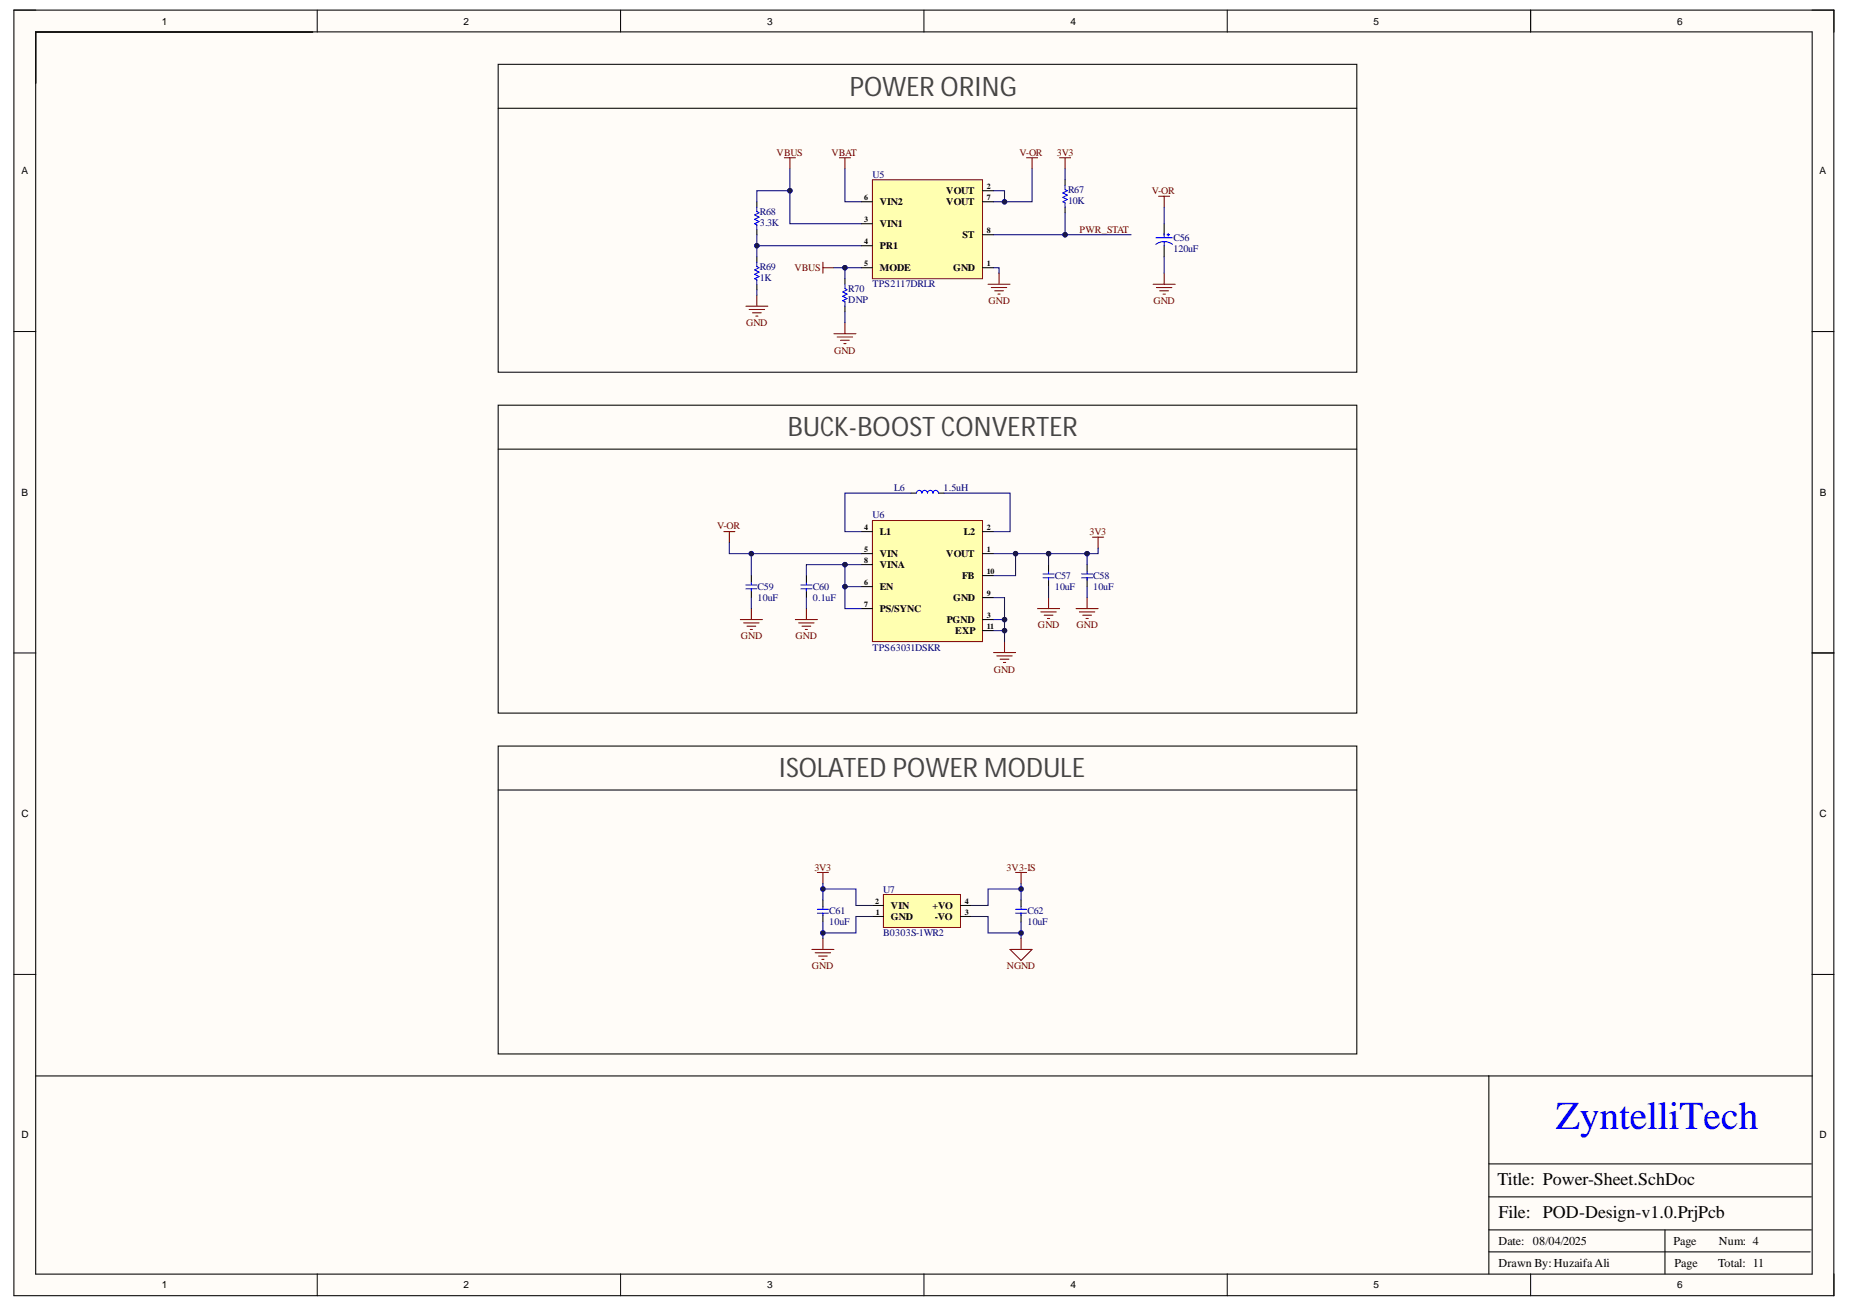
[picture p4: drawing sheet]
<svg xmlns="http://www.w3.org/2000/svg" width="297mm" height="210mm" viewBox="0 0 297 210" stroke-linecap="round" stroke-linejoin="round" font-family="sans-serif">
<defs><g id="words">
<text font-size="6.3" fill="#00f" x="249.8" y="181.3">ZyntelliTech</text>
<g font-size="4.3" fill="#434343">
<text x="136.5" y="15.4">POWERORING</text>
<text x="126.5" y="70.1">BUCK-BOOSTCONVERTER</text>
<text x="125" y="124.8">ISOLATED POWER MODULE</text>
</g>
<g font-size="2.9">
<text x="240.4" y="190.4">Title: Power-Sheet.SchDoc</text>
<text x="240.6" y="195.7">File: POD-Design-v1.0.PrjPcb</text>
</g>
<g font-size="1.9">
<text x="240.6" y="203.5">Drawn By:HuzaifaAli</text>
<text x="240.6" y="199.9">Date: 08/04/2025</text>
<text x="268.7" y="199.9">Page</text>
<text x="268.9" y="203.5">Page</text>
<text x="275.9" y="203.5">Total: 11</text>
<text x="276" y="199.9">Num: 4</text>
</g>
<g font-size="1.6">
<text x="26" y="4">1</text>
<text x="74.4" y="4">2</text>
<text x="123.2" y="4">3</text>
<text x="171.9" y="4">4</text>
<text x="220.5" y="4">5</text>
<text x="269.3" y="4">6</text>
<text x="3.5" y="28">A</text>
<text x="292.1" y="28">A</text>
<text x="141.3" y="33">VIN2</text>
<text x="151.9" y="31.2">VOUT</text>
<text x="151.9" y="33">VOUT</text>
<text x="141.3" y="36.5">VIN1</text>
<text x="141.3" y="40">PR1</text>
<text x="154.6" y="38.2">ST</text>
<text x="141.3" y="43.5">MODE</text>
<text x="153" y="43.5">GND</text>
<text x="3.5" y="79.6">B</text>
<text x="292.2" y="79.6">B</text>
<text x="141.3" y="89.4">VIN</text>
<text x="141.3" y="86">L1</text>
<text x="151.9" y="89.4">VOUT</text>
<text x="154.7" y="86">L2</text>
<text x="141.3" y="91.2">VINA</text>
<text x="141.3" y="94.8">EN</text>
<text x="154.5" y="93">FB</text>
<text x="141.3" y="98.3">PS/SYNC</text>
<text x="152" y="100.1">PGND</text>
<text x="153" y="96.5">GND</text>
<text x="153.4" y="101.9">EXP</text>
<text x="3.5" y="131.3">C</text>
<text x="292.1" y="131.3">C</text>
<text x="143.1" y="146">VIN</text>
<text x="143.1" y="147.8">GND</text>
<text x="149.7" y="146">+VO</text>
<text x="150.1" y="147.8">-VO</text>
<text x="3.5" y="182.8">D</text>
<text x="292.1" y="182.8">D</text>
<text x="26" y="206.9">1</text>
<text x="74.4" y="206.9">2</text>
<text x="123.2" y="206.9">3</text>
<text x="171.9" y="206.9">4</text>
<text x="220.5" y="206.9">5</text>
<text x="269.3" y="206.9">6</text>
</g>
<g font-size="1.6" fill="#800000">
<text x="124.7" y="25">VBUS</text>
<text x="133.5" y="25">VBAT</text>
<text x="163.7" y="25">V-OR</text>
<text x="169.7" y="25">3V3</text>
<text x="184.9" y="31.2">V-OR</text>
<text x="173.3" y="37.4">PWR_STAT</text>
<text x="127.6" y="43.5">VBUS</text>
<text x="119.8" y="52.4">GND</text>
<text x="158.7" y="48.9">GND</text>
<text x="185.2" y="48.9">GND</text>
<text x="133.9" y="56.8">GND</text>
<text x="115.1" y="85">V-OR</text>
<text x="174.9" y="86">3V3</text>
<text x="166.7" y="100.9">GND</text>
<text x="172.8" y="100.9">GND</text>
<text x="118.9" y="102.7">GND</text>
<text x="127.7" y="102.7">GND</text>
<text x="159.6" y="108">GND</text>
<text x="130.8" y="139.8">3V3</text>
<text x="161.6" y="139.8">3V3-IS</text>
<text x="130.4" y="155.7">GND</text>
<text x="161.7" y="155.7">NGND</text>
</g>
<g font-size="1.6" fill="#000080">
<text x="140.1" y="28.6">U5</text>
<text x="122" y="34.6">R68</text>
<text x="171.5" y="31">R67</text>
<text x="171.5" y="32.8">10K</text>
<text x="122" y="36.3">3.3K</text>
<text x="188.4" y="38.7">C56</text>
<text x="188.4" y="40.5">120uF</text>
<text x="122" y="43.4">R69</text>
<text x="122" y="45.1">1K</text>
<text x="136.2" y="46.9">R70</text>
<text x="140.1" y="46.1">TPS2117DRLR</text>
<text x="136.2" y="48.7">DNP</text>
<text x="140.1" y="83.3">U6</text>
<text x="143.6" y="78.9">L6</text>
<text x="151.5" y="78.9">1.5uH</text>
<text x="121.7" y="94.8">C59</text>
<text x="130.5" y="94.8">C60</text>
<text x="169.4" y="93">C57</text>
<text x="169.4" y="94.8">10uF</text>
<text x="175.5" y="93">C58</text>
<text x="175.5" y="94.8">10uF</text>
<text x="121.7" y="96.5">10uF</text>
<text x="130.5" y="96.5">0.1uF</text>
<text x="140.1" y="104.5">TPS63031DSKR</text>
<text x="141.8" y="143.4">U7</text>
<text x="133.2" y="146.8">C61</text>
<text x="133.2" y="148.6">10uF</text>
<text x="165" y="146.8">C62</text>
<text x="165" y="148.6">10uF</text>
<text x="141.8" y="150.4">B0303S-1WR2</text>
</g>
<g font-size="1.3">
<text x="138.7" y="35.7">3</text>
<text x="138.7" y="32.1">6</text>
<text x="158.5" y="30.3">2</text>
<text x="158.5" y="32.1">7</text>
<text x="138.7" y="39.2">4</text>
<text x="158.5" y="37.4">8</text>
<text x="138.7" y="42.8">5</text>
<text x="158.5" y="42.8">1</text>
<text x="138.7" y="88.7">5</text>
<text x="138.7" y="85.1">4</text>
<text x="158.5" y="85.1">2</text>
<text x="158.5" y="88.7">1</text>
<text x="138.7" y="90.4">8</text>
<text x="138.7" y="93.9">6</text>
<text x="158.5" y="92.1">10</text>
<text x="158.5" y="95.7">9</text>
<text x="138.7" y="97.5">7</text>
<text x="158.5" y="101">11</text>
<text x="158.5" y="99.2">3</text>
<text x="140.5" y="145.1">2</text>
<text x="140.6" y="146.9">1</text>
<text x="154.9" y="146.9">3</text>
<text x="154.9" y="145.1">4</text>
</g>
</g></defs>
<g fill="#fffcf8">
<path d="M2.2 1.6h292.3v206.5h-292.3z" fill-rule="evenodd"/>
<path d="M5.8 5.2h285.1v199.4h-285.1z" fill-rule="evenodd"/>
</g>
<g fill="none" stroke="#000" stroke-width=".16">
<path d="M2.2 1.6h3.6M50.9 1.6v3.6M99.6 1.6v3.6M148.3 1.6v3.6M197 1.6v3.6M245.8 1.6v3.6M290.9 1.6h3.6v3.6M2.2 53.2h3.6M290.9 53.3h3.6M2.2 104.9h3.6M290.9 104.9h3.6M2.2 156.5h3.6"/>
<path d="M290.9 156.5h3.6M50.9 204.6v3.5M99.6 204.6v3.5M148.4 204.6v3.5M197 204.6v3.5M245.8 204.6v3.5M294.5 204.6v3.5"/>
</g>
<path d="M2.2 1.6h292.2v206.5h-292.2zM5.7 5.1h285.3v199.5h-285.3zM245.8 1.6v3.5M291 104.9h3.5M291 172.8h-51.9v31.8M239.1 197.5h51.7M239.1 192.2h51.7M239.1 186.9h51.7M267.3 197.5v7.1M239.1 201.1h51.6" fill="none" stroke="#000" stroke-width=".17"/>
<path d="M140.1 83.6h17.7v19.4h-17.7z" fill-rule="evenodd" fill="#ffffb0"/>
<path d="M140.1 83.6h17.7v19.4h-17.7z" fill="none" stroke="#800000" stroke-width=".16"/>
<g fill="none" stroke="#000" stroke-width=".17">
<path d="M80 10.3h137.9v49.5h-137.9zM80 17.4h137.9M80 65.1h137.9v49.4h-137.9zM80 72.1h137.9M146.3 79.2h.8M150.7 79.2h.9M120.6 92.4v1.1M120.6 94.8v1.2M129.5 92.4v1.1M129.5 94.8v1.2M138.3 88.9h1.8M138.3 90.7h1.8"/>
<path d="M138.3 94.2h1.8M138.3 97.7h1.8M138.3 85.4h1.8M157.8 88.9h1.7M157.8 85.4h1.7M157.8 92.4h1.7M157.8 96h1.7M157.8 99.5h1.7M168.4 90.7v1M168.4 93.1v1.1M174.5 90.7v1M174.5 93.1v1.1"/>
<path d="M157.8 101.3h1.7"/>
</g>
<g fill="none" stroke="#00f" stroke-width=".17">
<path d="M147.1 79.2a.44 .44 0 0 1 .5-.4 .44 .44 0 0 1 .4 .4 .44 .44 0 0 1 .5-.4 .44 .44 0 0 1 .4 .4 .44 .44 0 0 1 .5-.4 .44 .44 0 0 1 .4 .4 .44 .44 0 0 1 .4-.4 .44 .44 0 0 1 .5 .4M119.8 94.6h1.7M119.8 93.9h1.7M120.6 93.5v.4M120.6 94.6v.3M128.6 94.6h1.8M128.6 93.9h1.8M129.5 93.5v.4M129.5 94.6v.3M167.5 92.8h1.7M167.5 92.2h1.7M168.4 91.7v.4"/>
<path d="M168.4 92.8v.3M173.7 92.8h1.7M173.7 92.2h1.7M174.5 91.7v.4M174.5 92.8v.3"/>
</g>
<g fill="none" stroke="#800000" stroke-width=".17">
<path d="M116.2 85.4h1.8M117.1 85.4v1.7M118.9 99.5h3.5M120.6 97.7v1.8M127.7 99.5h3.5M129.5 97.7v1.8M166.6 97.7h3.5M167.1 98.3h2.5M167.7 98.8h1.4M168.2 99.3h.3M168.4 96v1.7M172.8 97.7h3.5"/>
<path d="M173.3 98.3h2.5M173.8 98.8h1.5M174.4 99.3h.3M174.5 96v1.7M175.4 86.3h1.8M176.3 86.3v1.7M119.4 100h2.5M119.9 100.6h1.4M120.5 101.1h.3M128.2 100h2.5M128.8 100.6h1.4M129.3 101.1h.4"/>
<path d="M159.5 104.8h3.6M160 105.3h2.5M160.6 105.9h1.4M161.1 106.4h.4M161.3 103v1.8"/>
</g>
<path d="M140.1 28.9h17.7v15.9h-17.7z" fill-rule="evenodd" fill="#ffffb0"/>
<path d="M140.1 28.9h17.7v15.9h-17.7z" fill="none" stroke="#800000" stroke-width=".16"/>
<g fill="none" stroke="#000" stroke-width=".17">
<path d="M121.5 32.4v.9M121.5 36.8v.9M138.3 35.9h1.8M138.3 32.4h1.8M138.3 39.5h1.8M157.8 32.4h1.7M157.8 30.6h1.7M157.8 37.7h1.7M171 28.9v.9M171 33.3v.9M186.9 35.9v1.8M186.9 39.5v1.7"/>
<path d="M121.5 41.2v.9M121.5 45.6v.9M135.7 44.8v.8M135.7 49.2v.9M138.3 43h1.8M157.8 43h1.7M80 119.8h137.9v49.5h-137.9zM80 126.9h137.9M5.8 172.8h233.3"/>
</g>
<g fill="none" stroke="#800000" stroke-width=".17">
<path d="M125.9 25.3h1.8M126.8 25.3v1.8M134.8 25.3h1.7M135.7 25.3v1.8M164.8 25.3h1.8M165.7 25.3v1.8M170.1 25.3h1.8M171 25.3v1.8M186 31.5h1.8M186.9 31.5v1.8M119.8 49.2h3.5M120.3 49.7h2.5"/>
<path d="M120.8 50.2h1.4M121.3 50.8h.4M121.5 47.4v1.8M132.1 42.1v1.8M132.1 43h1.8M133.9 53.6h3.5M134.4 54.1h2.5M135 54.7h1.4M135.5 55.2h.3M135.7 51.8v1.8M158.6 45.6h3.6M159.2 46.2h2.4"/>
<path d="M159.7 46.7h1.4M160.2 47.2h.4M160.4 43.9v1.7M185.2 45.7h3.5M185.7 46.2h2.5M186.2 46.7h1.4M186.7 47.2h.4M186.9 43.9v1.8"/>
</g>
<path d="M121.5 33.3v.7l.4 .2-.7 .3 .7 .4-.7 .3 .7 .4-.7 .3 .3 .2v.7M171 29.8v.7l.4 .1-.7 .4 .7 .3-.7 .4 .7 .3-.7 .4 .3 .2v.7M185.6 39.2a2.22 2.22 0 0 1 2.7 0M185.6 38.2h2.6M186.9 37.5v.7M186.9 38.8v.7M187.4 37.7h.4M187.6 37.5v.4M121.5 42.1v.7l.4 .2-.7 .3 .7 .4-.7 .4 .7 .3-.7 .4 .3 .1v.7M135.7 45.6v.8l.3 .1-.7 .4 .7 .3-.7 .4 .7 .3-.7 .4 .4 .2v.7" fill="none" stroke="#00f" stroke-width=".17"/>
<path d="M141.8 143.7h12.4v5.3h-12.4z" fill-rule="evenodd" fill="#ffffb0"/>
<path d="M141.8 143.7h12.4v5.3h-12.4z" fill="none" stroke="#800000" stroke-width=".16"/>
<path d="M132.1 144.5v1.1M132.1 146.9v1.2M140.1 145.4h1.7M140.1 147.2h1.7M154.2 145.4h1.8M154.2 147.2h1.8" fill="none" stroke="#000" stroke-width=".17"/>
<path d="M130.4 152.5h3.5M130.9 153h2.5M131.2 140.1h1.8M131.4 153.5h1.4M132 154.1h.3M132.1 140.1v1.8M132.1 150.7v1.8" fill="none" stroke="#800000" stroke-width=".17"/>
<path d="M131.2 146.7h1.8M131.2 146h1.8M132.1 145.6v.4M132.1 146.7v.3" fill="none" stroke="#00f" stroke-width=".17"/>
<path d="M146.3 79.2h-10.6v6.2h2.6M151.6 79.2h10.6v6.2h-2.7M120.6 88.9v3.5M120.6 96v1.7" fill="none" stroke="#000080" stroke-width=".17"/>
<circle cx="120.6" cy="88.9" r=".35" fill="#000080"/>
<circle cx="120.6" cy="88.9" r=".35" fill="none" stroke="#000080" stroke-width=".16"/>
<path d="M135.7 94.2h2.6" fill="none" stroke="#000080" stroke-width=".17"/>
<circle cx="135.7" cy="94.2" r=".35" fill="#000080"/>
<circle cx="135.7" cy="94.2" r=".35" fill="none" stroke="#000080" stroke-width=".16"/>
<path d="M135.7 90.7h-6.2v1.7" fill="none" stroke="#000080" stroke-width=".17"/>
<circle cx="135.7" cy="90.7" r=".35" fill="#000080"/>
<circle cx="135.7" cy="90.7" r=".35" fill="none" stroke="#000080" stroke-width=".16"/>
<path d="M129.5 96v1.7M159.5 99.5h1.8" fill="none" stroke="#000080" stroke-width=".17"/>
<circle cx="161.3" cy="99.5" r=".35" fill="#000080"/>
<circle cx="161.3" cy="99.5" r=".35" fill="none" stroke="#000080" stroke-width=".16"/>
<path d="M159.5 101.3h1.8" fill="none" stroke="#000080" stroke-width=".17"/>
<circle cx="161.3" cy="101.3" r=".35" fill="#000080"/>
<circle cx="161.3" cy="101.3" r=".35" fill="none" stroke="#000080" stroke-width=".16"/>
<path d="M174.5 88.9v1.8" fill="none" stroke="#000080" stroke-width=".17"/>
<circle cx="174.5" cy="88.9" r=".35" fill="#000080"/>
<circle cx="174.5" cy="88.9" r=".35" fill="none" stroke="#000080" stroke-width=".16"/>
<path d="M168.4 88.9v1.8" fill="none" stroke="#000080" stroke-width=".17"/>
<circle cx="168.4" cy="88.9" r=".35" fill="#000080"/>
<circle cx="168.4" cy="88.9" r=".35" fill="none" stroke="#000080" stroke-width=".16"/>
<path d="M163.1 88.9v3.5h-3.6" fill="none" stroke="#000080" stroke-width=".17"/>
<circle cx="163.1" cy="88.9" r=".35" fill="#000080"/>
<circle cx="163.1" cy="88.9" r=".35" fill="none" stroke="#000080" stroke-width=".16"/>
<path d="M117.1 87.1v1.8h21.2M168.4 94.2v1.8M174.5 94.2v1.8" fill="none" stroke="#000080" stroke-width=".17"/>
<circle cx="120.6" cy="88.9" r=".35" fill="#000080"/>
<circle cx="120.6" cy="88.9" r=".35" fill="none" stroke="#000080" stroke-width=".16"/>
<path d="M138.3 90.7h-2.6v7h2.6" fill="none" stroke="#000080" stroke-width=".17"/>
<circle cx="135.7" cy="90.7" r=".35" fill="#000080"/>
<circle cx="135.7" cy="90.7" r=".35" fill="none" stroke="#000080" stroke-width=".16"/>
<circle cx="135.7" cy="94.2" r=".35" fill="#000080"/>
<circle cx="135.7" cy="94.2" r=".35" fill="none" stroke="#000080" stroke-width=".16"/>
<path d="M159.5 96h1.8v7" fill="none" stroke="#000080" stroke-width=".17"/>
<circle cx="161.3" cy="99.5" r=".35" fill="#000080"/>
<circle cx="161.3" cy="99.5" r=".35" fill="none" stroke="#000080" stroke-width=".16"/>
<circle cx="161.3" cy="101.3" r=".35" fill="#000080"/>
<circle cx="161.3" cy="101.3" r=".35" fill="none" stroke="#000080" stroke-width=".16"/>
<path d="M176.3 88v.9h-16.8" fill="none" stroke="#000080" stroke-width=".17"/>
<circle cx="163.1" cy="88.9" r=".35" fill="#000080"/>
<circle cx="163.1" cy="88.9" r=".35" fill="none" stroke="#000080" stroke-width=".16"/>
<circle cx="168.4" cy="88.9" r=".35" fill="#000080"/>
<circle cx="168.4" cy="88.9" r=".35" fill="none" stroke="#000080" stroke-width=".16"/>
<circle cx="174.5" cy="88.9" r=".35" fill="#000080"/>
<circle cx="174.5" cy="88.9" r=".35" fill="none" stroke="#000080" stroke-width=".16"/>
<path d="M126.8 30.6h-5.3v1.8M135.7 27.1v5.3h2.6" fill="none" stroke="#000080" stroke-width=".17"/>
<circle cx="126.8" cy="30.6" r=".35" fill="#000080"/>
<circle cx="126.8" cy="30.6" r=".35" fill="none" stroke="#000080" stroke-width=".16"/>
<path d="M121.5 37.7v1.8h16.8" fill="none" stroke="#000080" stroke-width=".17"/>
<circle cx="121.5" cy="39.5" r=".35" fill="#000080"/>
<circle cx="121.5" cy="39.5" r=".35" fill="none" stroke="#000080" stroke-width=".16"/>
<path d="M121.5 39.5v1.7" fill="none" stroke="#000080" stroke-width=".17"/>
<circle cx="121.5" cy="39.5" r=".35" fill="#000080"/>
<circle cx="121.5" cy="39.5" r=".35" fill="none" stroke="#000080" stroke-width=".16"/>
<path d="M121.5 46.5v.9M135.7 43v1.8M159.5 43h.9v.9" fill="none" stroke="#000080" stroke-width=".17"/>
<circle cx="135.7" cy="43" r=".35" fill="#000080"/>
<circle cx="135.7" cy="43" r=".35" fill="none" stroke="#000080" stroke-width=".16"/>
<path d="M159.5 30.6h1.8v1.8M135.7 50.1v1.7" fill="none" stroke="#000080" stroke-width=".17"/>
<circle cx="161.3" cy="32.4" r=".35" fill="#000080"/>
<circle cx="161.3" cy="32.4" r=".35" fill="none" stroke="#000080" stroke-width=".16"/>
<path d="M171 27.1v1.8M171 34.2v3.5M186.9 33.3v2.6M186.9 41.2v2.7" fill="none" stroke="#000080" stroke-width=".17"/>
<circle cx="171" cy="37.7" r=".35" fill="#000080"/>
<circle cx="171" cy="37.7" r=".35" fill="none" stroke="#000080" stroke-width=".16"/>
<path d="M126.8 27.1v8.8h11.5" fill="none" stroke="#000080" stroke-width=".17"/>
<circle cx="126.8" cy="30.6" r=".35" fill="#000080"/>
<circle cx="126.8" cy="30.6" r=".35" fill="none" stroke="#000080" stroke-width=".16"/>
<path d="M133.9 43h4.4" fill="none" stroke="#000080" stroke-width=".17"/>
<circle cx="135.7" cy="43" r=".35" fill="#000080"/>
<circle cx="135.7" cy="43" r=".35" fill="none" stroke="#000080" stroke-width=".16"/>
<path d="M159.5 37.7h22.1" fill="none" stroke="#000080" stroke-width=".17"/>
<circle cx="171" cy="37.7" r=".35" fill="#000080"/>
<circle cx="171" cy="37.7" r=".35" fill="none" stroke="#000080" stroke-width=".16"/>
<path d="M165.7 27.1v5.3h-6.2" fill="none" stroke="#000080" stroke-width=".17"/>
<circle cx="161.3" cy="32.4" r=".35" fill="#000080"/>
<circle cx="161.3" cy="32.4" r=".35" fill="none" stroke="#000080" stroke-width=".16"/>
<path d="M132.1 141.9v.9h5.3v2.6h2.7" fill="none" stroke="#000080" stroke-width=".17"/>
<circle cx="132.1" cy="142.8" r=".35" fill="#000080"/>
<circle cx="132.1" cy="142.8" r=".35" fill="none" stroke="#000080" stroke-width=".16"/>
<path d="M132.1 142.8v1.7" fill="none" stroke="#000080" stroke-width=".17"/>
<circle cx="132.1" cy="142.8" r=".35" fill="#000080"/>
<circle cx="132.1" cy="142.8" r=".35" fill="none" stroke="#000080" stroke-width=".16"/>
<path d="M132.1 148.1v2.6" fill="none" stroke="#000080" stroke-width=".17"/>
<circle cx="132.1" cy="149.8" r=".35" fill="#000080"/>
<circle cx="132.1" cy="149.8" r=".35" fill="none" stroke="#000080" stroke-width=".16"/>
<path d="M140.1 147.2h-2.7v2.6h-5.3" fill="none" stroke="#000080" stroke-width=".17"/>
<circle cx="132.1" cy="149.8" r=".35" fill="#000080"/>
<circle cx="132.1" cy="149.8" r=".35" fill="none" stroke="#000080" stroke-width=".16"/>
<path d="M163.1 140.1h1.7M163.9 140.1v1.8" fill="none" stroke="#800000" stroke-width=".17"/>
<path d="M163.9 144.5v1.1M163.9 146.9v1.2" fill="none" stroke="#000" stroke-width=".17"/>
<path d="M163.1 146.7h1.7M163.1 146h1.7M163.9 145.6v.4M163.9 146.7v.3" fill="none" stroke="#00f" stroke-width=".17"/>
<path d="M163.9 141.9v.9h-5.3v2.6h-2.6" fill="none" stroke="#000080" stroke-width=".17"/>
<circle cx="163.9" cy="142.8" r=".35" fill="#000080"/>
<circle cx="163.9" cy="142.8" r=".35" fill="none" stroke="#000080" stroke-width=".16"/>
<path d="M163.9 142.8v1.7" fill="none" stroke="#000080" stroke-width=".17"/>
<circle cx="163.9" cy="142.8" r=".35" fill="#000080"/>
<circle cx="163.9" cy="142.8" r=".35" fill="none" stroke="#000080" stroke-width=".16"/>
<path d="M163.9 148.1v2.6" fill="none" stroke="#000080" stroke-width=".17"/>
<circle cx="163.9" cy="149.8" r=".35" fill="#000080"/>
<circle cx="163.9" cy="149.8" r=".35" fill="none" stroke="#000080" stroke-width=".16"/>
<path d="M156 147.2h2.6v2.6h5.3" fill="none" stroke="#000080" stroke-width=".17"/>
<circle cx="163.9" cy="149.8" r=".35" fill="#000080"/>
<circle cx="163.9" cy="149.8" r=".35" fill="none" stroke="#000080" stroke-width=".16"/>
<path d="M162.2 152.5h3.5l-1.8 1.8zM163.9 150.7v1.8" fill="none" stroke="#800000" stroke-width=".17"/>
<use href="#words"/>
</svg>
